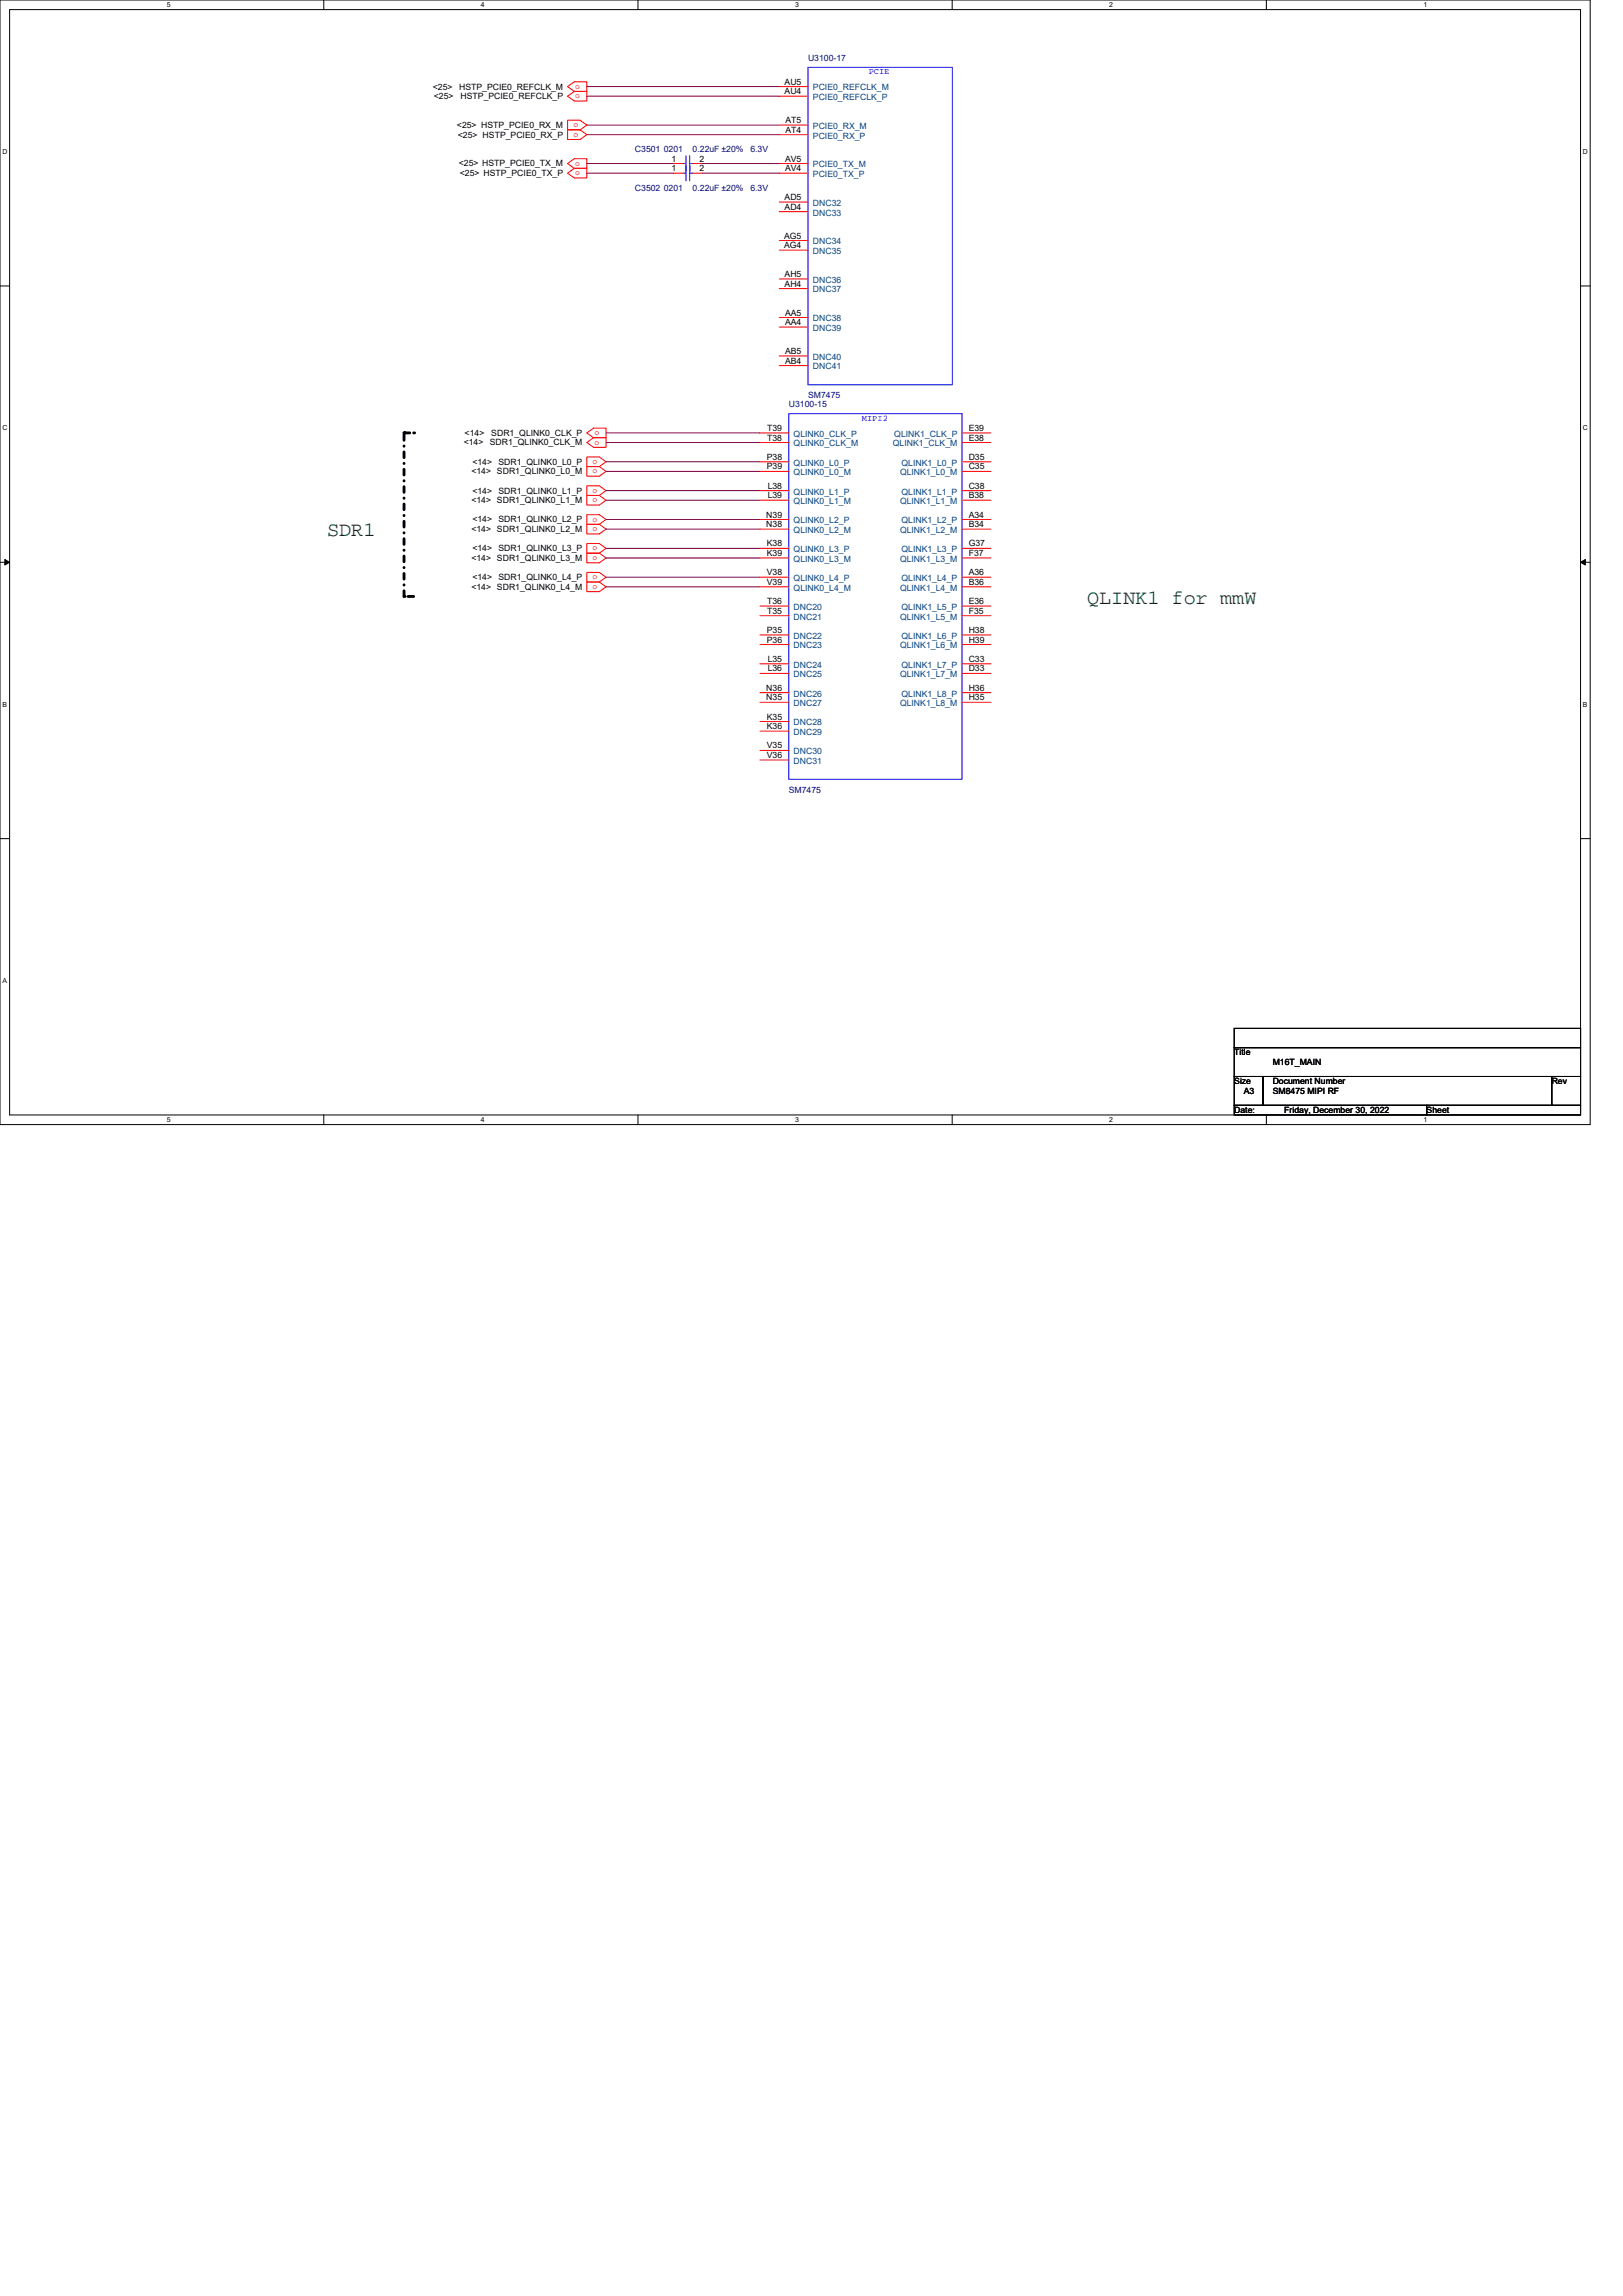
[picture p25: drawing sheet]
<svg xmlns="http://www.w3.org/2000/svg" width="210mm" height="297mm" viewBox="0 0 210 297" stroke-linecap="round" stroke-linejoin="round" font-family="sans-serif">
<defs><g id="words">
<g font-size="2.6" fill="#008000">
<text x="42.3" y="69.4">SDR1</text>
<text x="140.6" y="78.1">QLINK1 for mmW</text>
</g>
<g font-size="1.1">
<text x="56" y="11.6">&lt;25&gt;</text>
<text x="59.4" y="11.6">HSTP_PCIE0_REFCLK_M</text>
<text x="101.5" y="10.9">AU5</text>
<text x="56.1" y="12.8">&lt;25&gt;</text>
<text x="59.1" y="16.6">&lt;25&gt; HSTP_PCIE0_RX_M</text>
<text x="59.2" y="17.8">&lt;25&gt; HSTP_PCIE0_RX_P</text>
<text x="59.6" y="12.8">HSTP_PCIE0_REFCLK_P</text>
<text x="101.5" y="12.2">AU4</text>
<text x="101.6" y="15.9">AT5</text>
<text x="101.6" y="17.2">AT4</text>
<text x="59.4" y="21.5">&lt;25&gt; HSTP_PCIE0_TX_M</text>
<text x="59.5" y="22.8">&lt;25&gt; HSTP_PCIE0_TX_P</text>
<text x="86.9" y="22.1">1</text>
<text x="86.9" y="20.9">1</text>
<text x="90.5" y="22.1">2</text>
<text x="90.5" y="20.9">2</text>
<text x="101.6" y="20.9">AV5</text>
<text x="101.6" y="22.1">AV4</text>
<text x="101.5" y="25.9">AD5</text>
<text x="101.5" y="27.1">AD4</text>
<text x="101.4" y="30.9">AG5</text>
<text x="101.4" y="32.1">AG4</text>
<text x="101.5" y="35.8">AH5</text>
<text x="101.5" y="37.1">AH4</text>
<text x="101.6" y="40.8">AA5</text>
<text x="101.6" y="42.1">AA4</text>
<text x="101.6" y="45.8">AB5</text>
<text x="101.6" y="47">AB4</text>
<text x="60" y="57.6">&lt;14&gt;</text>
<text x="60.1" y="56.4">&lt;14&gt;</text>
<text x="63.4" y="57.6">SDR1_QLINK0_CLK_M</text>
<text x="63.6" y="56.4">SDR1_QLINK0_CLK_P</text>
<text x="99.2" y="59.5">P38</text>
<text x="99.3" y="57">T38</text>
<text x="99.3" y="55.8">T39</text>
<text x="125.3" y="57">E38</text>
<text x="125.3" y="55.8">E39</text>
<text x="125.3" y="59.5">D35</text>
<text x="61" y="61.4">&lt;14&gt; SDR1_QLINK0_L0_M</text>
<text x="61" y="65.1">&lt;14&gt; SDR1_QLINK0_L1_M</text>
<text x="61.1" y="60.1">&lt;14&gt;</text>
<text x="61.1" y="63.9">&lt;14&gt;</text>
<text x="64.5" y="60.1">SDR1_QLINK0_L0_P</text>
<text x="64.5" y="63.9">SDR1_QLINK0_L1_P</text>
<text x="99.2" y="60.7">P39</text>
<text x="99.3" y="64.5">L39</text>
<text x="99.3" y="63.2">L38</text>
<text x="125.3" y="63.2">C38</text>
<text x="125.3" y="60.7">C35</text>
<text x="125.3" y="64.5">B38</text>
<text x="61" y="68.8">&lt;14&gt; SDR1_QLINK0_L2_M</text>
<text x="61.1" y="67.6">&lt;14&gt;</text>
<text x="61.1" y="71.3">&lt;14&gt;</text>
<text x="64.5" y="67.6">SDR1_QLINK0_L2_P</text>
<text x="64.5" y="71.3">SDR1_QLINK0_L3_P</text>
<text x="99.1" y="68.2">N38</text>
<text x="99.1" y="67">N39</text>
<text x="99.2" y="71.9">K39</text>
<text x="99.2" y="70.7">K38</text>
<text x="125.3" y="67">A34</text>
<text x="125.3" y="70.7">G37</text>
<text x="125.3" y="68.2">B34</text>
<text x="125.3" y="71.9">F37</text>
<text x="61" y="72.6">&lt;14&gt; SDR1_QLINK0_L3_M</text>
<text x="61" y="76.3">&lt;14&gt; SDR1_QLINK0_L4_M</text>
<text x="61.1" y="75.1">&lt;14&gt;</text>
<text x="64.5" y="75.1">SDR1_QLINK0_L4_P</text>
<text x="99.2" y="75.7">V39</text>
<text x="99.2" y="74.4">V38</text>
<text x="125.3" y="74.4">A36</text>
<text x="125.3" y="75.7">B36</text>
<text x="99.2" y="81.9">P35</text>
<text x="99.2" y="83.1">P36</text>
<text x="99.3" y="78.2">T36</text>
<text x="99.3" y="79.4">T35</text>
<text x="125.3" y="78.2">E36</text>
<text x="125.3" y="81.9">H38</text>
<text x="125.3" y="79.4">F35</text>
<text x="125.3" y="83.1">H39</text>
<text x="99.1" y="89.4">N36</text>
<text x="99.3" y="85.6">L35</text>
<text x="99.3" y="86.9">L36</text>
<text x="125.3" y="85.6">C33</text>
<text x="125.3" y="89.4">H36</text>
<text x="125.3" y="86.9">D33</text>
<text x="99.1" y="90.6">N35</text>
<text x="99.2" y="93.1">K35</text>
<text x="99.2" y="94.3">K36</text>
<text x="125.3" y="90.6">H35</text>
<text x="99.2" y="96.8">V35</text>
<text x="99.2" y="98.1">V36</text>
<text x="159.7" y="136.5">Title</text>
<text x="164.7" y="137.8">M16T_MAIN</text>
<text x="159.7" y="140.3">Size</text>
<text x="160.9" y="141.5">A3</text>
<text x="164.7" y="140.3">Document Number</text>
<text x="164.7" y="141.5">SM8475 MIPI RF</text>
<text x="200.8" y="140.3">Rev</text>
<text x="159.7" y="144">Date:</text>
<text x="166.2" y="144">Friday, December 30, 2022</text>
<text x="184.6" y="144">Sheet</text>
</g>
<g font-size="1.1" fill="#f00">
<text x="74.4" y="11.5">o</text>
<text x="74.2" y="16.4">o</text>
<text x="74.2" y="17.7">o</text>
<text x="74.4" y="12.7">o</text>
<text x="74.4" y="21.4">o</text>
<text x="74.4" y="22.7">o</text>
<text x="76.9" y="56.3">o</text>
<text x="76.9" y="57.5">o</text>
<text x="76.7" y="60">o</text>
<text x="76.7" y="61.3">o</text>
<text x="76.7" y="63.7">o</text>
<text x="76.7" y="65">o</text>
<text x="76.7" y="67.5">o</text>
<text x="76.7" y="68.7">o</text>
<text x="76.7" y="71.2">o</text>
<text x="76.7" y="72.5">o</text>
<text x="76.7" y="74.9">o</text>
<text x="76.7" y="76.2">o</text>
</g>
<g font-size="1.1" fill="#000080">
<text x="104.5" y="7.8">U3100-17</text>
<text x="82.1" y="19.7">C3501</text>
<text x="85.9" y="19.7">0201</text>
<text x="89.6" y="19.7">0.22uF ±20%</text>
<text x="97.1" y="19.7">6.3V</text>
<text x="82.1" y="24.7">C3502</text>
<text x="85.9" y="24.7">0201</text>
<text x="89.6" y="24.7">0.22uF ±20%</text>
<text x="97.1" y="24.7">6.3V</text>
<text x="102.1" y="52.7">U3100-15</text>
<text x="104.5" y="51.5">SM7475</text>
<text x="102.1" y="102.6">SM7475</text>
</g>
<g font-size="1.1" fill="#004080">
<text x="105.2" y="11.7">PCIE0_REFCLK_M</text>
<text x="105.2" y="12.9">PCIE0_REFCLK_P</text>
<text x="105.2" y="16.7">PCIE0_RX_M</text>
<text x="105.2" y="17.9">PCIE0_RX_P</text>
<text x="105.2" y="21.7">PCIE0_TX_M</text>
<text x="105.2" y="22.9">PCIE0_TX_P</text>
<text x="105.2" y="26.6">DNC32</text>
<text x="105.2" y="27.9">DNC33</text>
<text x="105.2" y="31.6">DNC34</text>
<text x="105.2" y="32.9">DNC35</text>
<text x="105.2" y="36.6">DNC36</text>
<text x="105.2" y="37.8">DNC37</text>
<text x="105.2" y="41.6">DNC38</text>
<text x="105.2" y="42.8">DNC39</text>
<text x="105.2" y="46.6">DNC40</text>
<text x="105.2" y="47.8">DNC41</text>
<text x="102.7" y="57.8">QLINK0_CLK_M</text>
<text x="102.7" y="56.5">QLINK0_CLK_P</text>
<text x="115.5" y="57.8">QLINK1_CLK_M</text>
<text x="115.7" y="56.5">QLINK1_CLK_P</text>
<text x="102.7" y="61.5">QLINK0_L0_M</text>
<text x="102.7" y="60.2">QLINK0_L0_P</text>
<text x="102.7" y="65.2">QLINK0_L1_M</text>
<text x="102.7" y="64">QLINK0_L1_P</text>
<text x="116.4" y="61.5">QLINK1_L0_M</text>
<text x="116.4" y="65.2">QLINK1_L1_M</text>
<text x="116.6" y="60.2">QLINK1_L0_P</text>
<text x="116.6" y="64">QLINK1_L1_P</text>
<text x="102.7" y="69">QLINK0_L2_M</text>
<text x="102.7" y="67.7">QLINK0_L2_P</text>
<text x="102.7" y="71.4">QLINK0_L3_P</text>
<text x="116.4" y="69">QLINK1_L2_M</text>
<text x="116.6" y="67.7">QLINK1_L2_P</text>
<text x="116.6" y="71.4">QLINK1_L3_P</text>
<text x="102.7" y="72.7">QLINK0_L3_M</text>
<text x="102.7" y="76.4">QLINK0_L4_M</text>
<text x="102.7" y="75.2">QLINK0_L4_P</text>
<text x="116.4" y="72.7">QLINK1_L3_M</text>
<text x="116.4" y="76.4">QLINK1_L4_M</text>
<text x="116.6" y="75.2">QLINK1_L4_P</text>
<text x="102.7" y="78.9">DNC20</text>
<text x="102.7" y="80.2">DNC21</text>
<text x="102.7" y="82.6">DNC22</text>
<text x="102.7" y="83.9">DNC23</text>
<text x="116.4" y="80.2">QLINK1_L5_M</text>
<text x="116.4" y="83.9">QLINK1_L6_M</text>
<text x="116.6" y="78.9">QLINK1_L5_P</text>
<text x="116.6" y="82.6">QLINK1_L6_P</text>
<text x="102.7" y="86.4">DNC24</text>
<text x="102.7" y="87.6">DNC25</text>
<text x="116.4" y="87.6">QLINK1_L7_M</text>
<text x="116.6" y="86.4">QLINK1_L7_P</text>
<text x="102.7" y="90.1">DNC26</text>
<text x="102.7" y="91.4">DNC27</text>
<text x="102.7" y="93.8">DNC28</text>
<text x="102.7" y="95.1">DNC29</text>
<text x="116.4" y="91.4">QLINK1_L8_M</text>
<text x="116.6" y="90.1">QLINK1_L8_P</text>
<text x="102.7" y="97.6">DNC30</text>
<text x="102.7" y="98.8">DNC31</text>
</g>
<g font-size="1.1" fill="#00f">
<text x="112.4" y="9.6">PCIE</text>
<text x="111.5" y="54.4">MIPI2</text>
</g>
<g font-size=".9">
<text x="21.6" y=".9">5</text>
<text x="62.2" y=".9">4</text>
<text x="102.9" y=".9">3</text>
<text x="143.5" y=".9">2</text>
<text x="184.2" y=".9">1</text>
<text x=".3" y="19.9">D</text>
<text x="204.8" y="19.9">D</text>
<text x=".3" y="55.7">C</text>
<text x="204.8" y="55.7">C</text>
<text x=".3" y="91.4">B</text>
<text x="204.8" y="91.4">B</text>
<text x=".3" y="127.2">A</text>
<text x="21.6" y="145.2">5</text>
<text x="62.2" y="145.2">4</text>
<text x="102.9" y="145.2">3</text>
<text x="143.5" y="145.2">2</text>
<text x="184.2" y="145.2">1</text>
</g>
</g></defs>
<path d="M0 0h205.7v145.5h-205.7zM1.2 1.2h203.3v143h-203.3z" fill="none" stroke="#000" stroke-width=".13"/>
<g fill="#fff">
<path d="M21.6 .1h.5v1h-.5z"/>
<path d="M21.6 144.4h.5v1h-.5z"/>
</g>
<path d="M41.9 0v1.2M41.9 144.2v1.3" fill="none" stroke="#000" stroke-width=".13"/>
<g fill="#fff">
<path d="M62.2 .1h.5v1h-.5z"/>
<path d="M62.2 144.4h.5v1h-.5z"/>
</g>
<path d="M82.5 0v1.2M82.5 144.2v1.3" fill="none" stroke="#000" stroke-width=".13"/>
<g fill="#fff">
<path d="M102.9 .1h.5v1h-.5z"/>
<path d="M102.9 144.4h.5v1h-.5z"/>
</g>
<path d="M123.2 0v1.2M123.2 144.2v1.3" fill="none" stroke="#000" stroke-width=".13"/>
<g fill="#fff">
<path d="M143.5 .1h.5v1h-.5z"/>
<path d="M143.5 144.4h.5v1h-.5z"/>
</g>
<path d="M163.8 0v1.2M163.8 144.2v1.3" fill="none" stroke="#000" stroke-width=".13"/>
<g fill="#fff">
<path d="M184.2 .1h.5v1h-.5z"/>
<path d="M184.2 144.4h.5v1h-.5z"/>
<path d="M.3 19.1h.7v1h-.7z"/>
<path d="M204.8 19.1h.6v1h-.6z"/>
<path d="M.3 54.9h.7v1h-.7z"/>
<path d="M204.8 54.9h.6v1h-.6z"/>
</g>
<path d="M0 37h1.2M204.5 37h1.2" fill="none" stroke="#000" stroke-width=".13"/>
<g fill="#fff">
<path d="M.3 90.6h.6v1h-.6z"/>
<path d="M204.8 90.6h.6v1h-.6z"/>
</g>
<path d="M0 72.7h1.2M204.5 72.7h1.2" fill="none" stroke="#000" stroke-width=".13"/>
<path d="M.6 72.4l.6 .3-.6 .4zM204.5 72.7l.6-.3v.7z" fill="#000" stroke="#000" stroke-width=".13"/>
<path d="M.3 126.4h.6v1h-.6z" fill="#fff"/>
<path d="M0 108.5h1.2M204.5 108.5h1.2M159.7 133h44.8v2.5h-44.8zM159.7 135.5h44.8v3.8h-44.8zM159.7 139.3h3.7v3.7h-3.7zM163.4 139.3h37.4v3.7h-37.4zM200.8 139.3h3.7v3.7h-3.7zM159.7 143h24.9v1.2h-24.9zM184.6 143h19.9v1.2h-19.9z" fill="none" stroke="#000" stroke-width=".13"/>
<path d="M52.3 56h.1M52.3 56h1.2M53.5 56h.1M52.3 77.2v-21.2M52.3 77.2h.1M53.5 77.2h-1.2" fill="none" stroke="#000" stroke-width=".37" stroke-dasharray=".7 .7 0 .7"/>
<g fill="none" stroke="#f00" stroke-width=".13">
<path d="M73.4 11.2l.9-.6h1.6v1.2h-1.6zM73.4 12.4l.9-.6h1.6v1.3h-1.6zM73.4 15.6h1.7l.8 .6-.8 .6h-1.7zM73.4 16.8h1.7l.8 .6-.8 .6h-1.7zM100.8 11.2h3.7M100.8 12.4h3.7M100.8 16.2h3.7M100.8 17.4h3.7M73.4 21.2l.9-.7h1.6v1.3h-1.6zM73.4 22.4l.9-.6h1.6v1.2h-1.6zM87.1 22.4h1.3M87.1 21.2h1.3"/>
<path d="M89.6 22.4h1.3M89.6 21.2h1.3M100.8 26.1h3.7M100.8 27.4h3.7M100.8 31.1h3.7M100.8 32.4h3.7M100.8 36.1h3.7M100.8 37.3h3.7M100.8 21.2h3.7M100.8 22.4h3.7M75.9 56l.9-.6h1.6v1.2h-1.6zM75.9 57.3l.9-.7h1.6v1.3h-1.6z"/>
<path d="M75.9 59.1h1.6l.9 .6-.9 .7h-1.6zM98.3 57.3h3.8M98.3 56h3.8M98.3 59.7h3.8M100.8 41.1h3.7M100.8 42.3h3.7M100.8 46.1h3.7M100.8 47.3h3.7M124.5 57.3h3.7M124.5 56h3.7M124.5 59.7h3.7M75.9 66.6h1.6l.9 .6-.9 .6h-1.6z"/>
<path d="M75.9 67.8h1.6l.9 .7-.9 .6h-1.6zM75.9 70.3h1.6l.9 .6-.9 .7h-1.6zM75.9 71.6h1.6l.9 .6-.9 .6h-1.6zM75.9 74.1h1.6l.9 .6-.9 .6h-1.6zM75.9 75.3h1.6l.9 .6-.9 .6h-1.6zM75.9 60.4h1.6l.9 .6-.9 .6h-1.6zM75.9 62.9h1.6l.9 .6-.9 .6h-1.6zM75.9 64.1h1.6l.9 .6-.9 .6h-1.6zM98.3 78.4h3.8M98.3 79.7h3.8M98.3 61h3.8M98.3 64.7h3.8"/>
<path d="M98.3 63.5h3.8M98.3 68.5h3.8M98.3 67.2h3.8M98.3 72.2h3.8M98.3 70.9h3.8M98.3 75.9h3.8M98.3 74.7h3.8M124.5 61h3.7M124.5 64.7h3.7M124.5 63.5h3.7M124.5 68.5h3.7M124.5 67.2h3.7"/>
<path d="M124.5 72.2h3.7M124.5 70.9h3.7M124.5 75.9h3.7M124.5 74.7h3.7M124.5 79.7h3.7M124.5 78.4h3.7M98.3 82.1h3.8M98.3 83.4h3.8M98.3 85.9h3.8M98.3 87.1h3.8M98.3 89.6h3.8M98.3 90.9h3.8"/>
<path d="M98.3 93.3h3.8M98.3 94.6h3.8M98.3 97.1h3.8M98.3 98.3h3.8M124.5 83.4h3.7M124.5 82.1h3.7M124.5 87.1h3.7M124.5 85.9h3.7M124.5 90.9h3.7M124.5 89.6h3.7"/>
</g>
<path d="M104.5 8.7h18.7v41.1h-18.7zM88.4 22.4h.3M88.4 21.2h.3M88.7 21.4v2M88.7 20.2v2M89.2 21.4v2M89.2 22.4h.4M89.2 20.2v2M89.2 21.2h.4M102.1 53.5h22.4v47.3h-22.4z" fill="none" stroke="#00f" stroke-width=".13"/>
<g fill="none" stroke="#800040" stroke-width=".13">
<path d="M75.9 11.2h24.9M75.9 12.4h24.9M75.9 16.2h24.9M75.9 17.4h24.9M75.9 21.2h11.2M75.9 22.4h11.2M90.9 21.2h9.9M90.9 22.4h9.9M78.4 56h19.9M78.4 57.3h19.9M78.4 59.7h19.9M78.4 67.2h19.9"/>
<path d="M78.4 68.5h19.9M78.4 70.9h19.9M78.4 72.2h19.9M78.4 74.7h19.9M78.4 75.9h19.9M78.4 61h19.9M78.4 63.5h19.9M78.4 64.7h19.9"/>
</g>
<use href="#words"/>
</svg>
